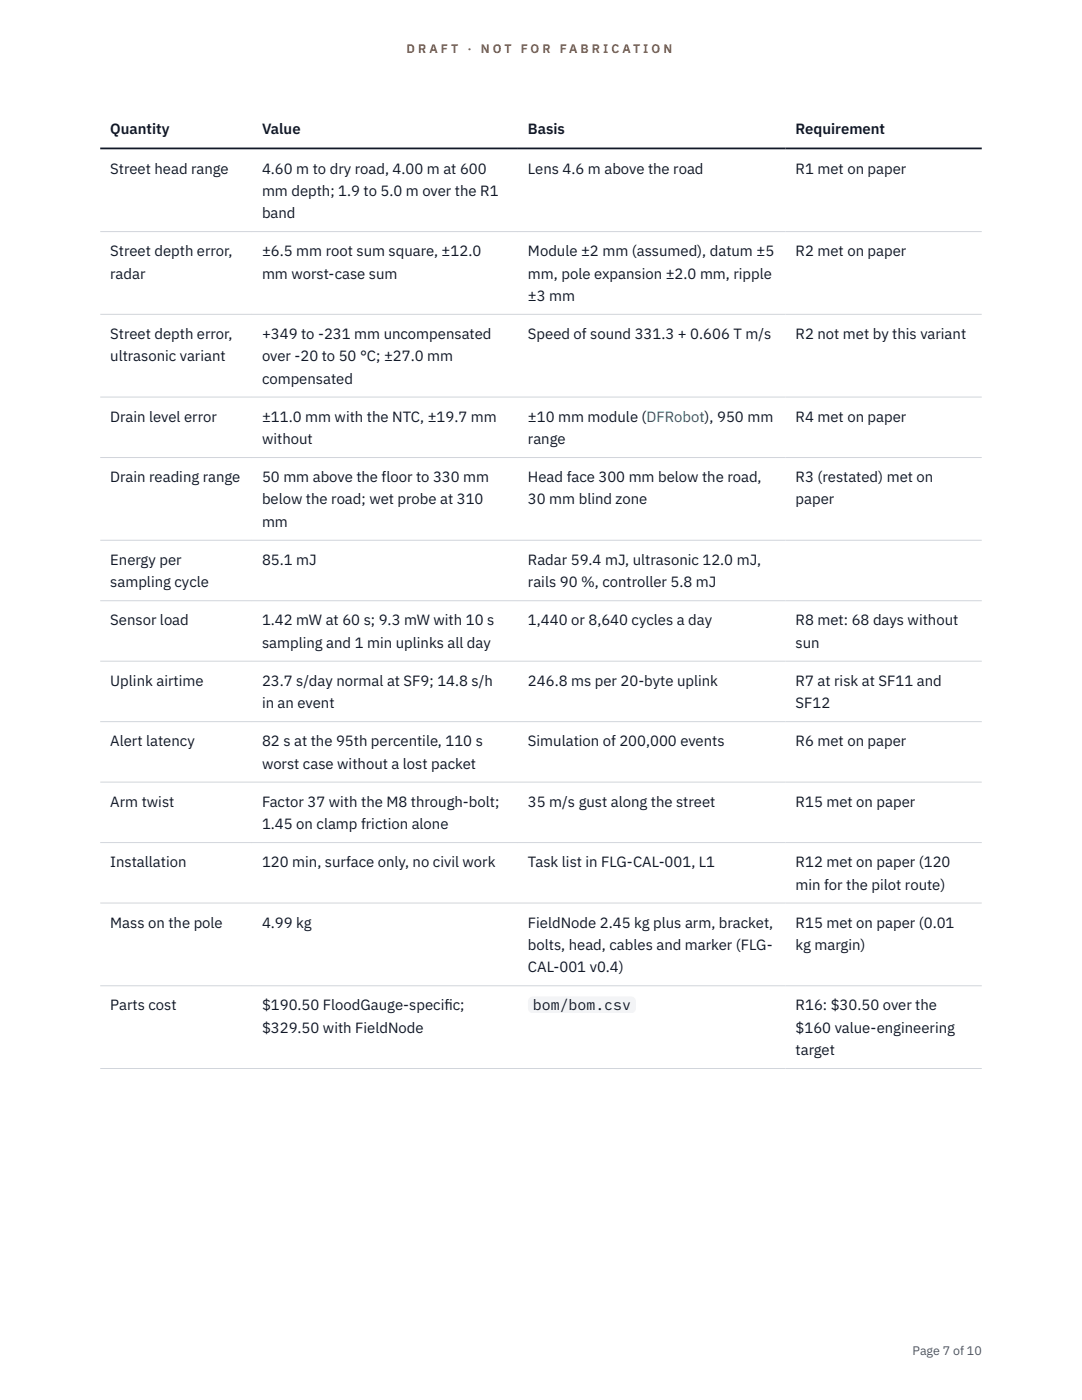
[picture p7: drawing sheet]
<svg xmlns="http://www.w3.org/2000/svg" width="216mm" height="279mm" viewBox="0 0 216 279" stroke-linecap="round" stroke-linejoin="round" font-family="sans-serif">
<defs><g id="words">
<g font-size="3" fill="#111827">
<text x="22" y="26.8">Quantity</text>
<text x="52.3" y="26.8">Value</text>
<text x="105.3" y="26.8">Basis</text>
<text x="158.8" y="26.8">Requirement</text>
<text x="22" y="34.6">Street head range</text>
<text x="52.3" y="34.6">4.60 m to dry road, 4.00 m at 600</text>
<text x="105.3" y="34.6">Lens 4.6 m above the road</text>
<text x="158.8" y="34.6">R1 met on paper</text>
<text x="52.3" y="39.1">mm depth; 1.9 to 5.0 m over the R1</text>
<text x="52.3" y="43.5">band</text>
<text x="22" y="51.1">Street depth error,</text>
<text x="52.3" y="51.1">±6.5 mm root sum square, ±12.0</text>
<text x="105.3" y="51.1">Module ±2 mm (assumed), datum ±5</text>
<text x="158.8" y="51.1">R2 met on paper</text>
<text x="22" y="55.6">radar</text>
<text x="52.3" y="55.6">mm worst-case sum</text>
<text x="105.3" y="55.6">mm, pole expansion ±2.0 mm, ripple</text>
<text x="105.3" y="60">±3 mm</text>
<text x="22" y="67.7">Street depth error,</text>
<text x="52.3" y="67.7">+349 to -231 mm uncompensated</text>
<text x="105.3" y="67.7">Speed of sound 331.3 + 0.606 T m/s</text>
<text x="158.8" y="67.7">R2 not met by this variant</text>
<text x="22" y="72.1">ultrasonic variant</text>
<text x="52.3" y="72.1">over -20 to 50 °C; ±27.0 mm</text>
<text x="52.3" y="76.5">compensated</text>
<text x="22" y="84.2">Drain level error</text>
<text x="52.3" y="84.2">±11.0 mm with the NTC, ±19.7 mm</text>
<text x="52.3" y="88.6">without</text>
<text x="105.3" y="84.2">±10 mm module (DFRobot), 950 mm</text>
<text x="105.3" y="88.6">range</text>
<text x="158.8" y="84.2">R4 met on paper</text>
<text x="22" y="96.2">Drain reading range</text>
<text x="52.3" y="96.2">50 mm above the floor to 330 mm</text>
<text x="52.3" y="100.7">below the road; wet probe at 310</text>
<text x="105.3" y="96.2">Head face 300 mm below the road,</text>
<text x="105.3" y="100.7">30 mm blind zone</text>
<text x="158.8" y="96.2">R3 (restated) met on</text>
<text x="158.8" y="100.7">paper</text>
<text x="52.3" y="105.1">mm</text>
<text x="22" y="112.7">Energy per</text>
<text x="52.3" y="112.7">85.1 mJ</text>
<text x="105.3" y="112.7">Radar 59.4 mJ, ultrasonic 12.0 mJ,</text>
<text x="22" y="117.2">sampling cycle</text>
<text x="105.3" y="117.2">rails 90 %, controller 5.8 mJ</text>
<text x="22" y="124.8">Sensor load</text>
<text x="52.3" y="124.8">1.42 mW at 60 s; 9.3 mW with 10 s</text>
<text x="105.3" y="124.8">1,440 or 8,640 cycles a day</text>
<text x="158.8" y="124.8">R8 met: 68 days without</text>
<text x="52.3" y="129.3">sampling and 1 min uplinks all day</text>
<text x="158.8" y="129.3">sun</text>
<text x="22" y="136.9">Uplink airtime</text>
<text x="52.3" y="136.9">23.7 s/day normal at SF9; 14.8 s/h</text>
<text x="105.3" y="136.9">246.8 ms per 20-byte uplink</text>
<text x="158.8" y="136.9">R7 at risk at SF11 and</text>
<text x="52.3" y="141.3">in an event</text>
<text x="158.8" y="141.3">SF12</text>
<text x="22" y="148.9">Alert latency</text>
<text x="52.3" y="148.9">82 s at the 95th percentile, 110 s</text>
<text x="105.3" y="148.9">Simulation of 200,000 events</text>
<text x="158.8" y="148.9">R6 met on paper</text>
<text x="52.3" y="153.4">worst case without a lost packet</text>
<text x="22" y="161">Arm twist</text>
<text x="52.3" y="161">Factor 37 with the M8 through-bolt;</text>
<text x="105.3" y="161">35 m/s gust along the street</text>
<text x="158.8" y="161">R15 met on paper</text>
<text x="52.3" y="165.5">1.45 on clamp friction alone</text>
<text x="22" y="173.1">Installation</text>
<text x="52.3" y="173.1">120 min, surface only, no civil work</text>
<text x="105.3" y="173.1">Task list in FLG-CAL-001, L1</text>
<text x="158.8" y="173.1">R12 met on paper (120</text>
<text x="158.8" y="177.5">min for the pilot route)</text>
<text x="22" y="185.1">Mass on the pole</text>
<text x="52.3" y="185.1">4.99 kg</text>
<text x="105.3" y="185.1">FieldNode 2.45 kg plus arm, bracket,</text>
<text x="158.8" y="185.1">R15 met on paper (0.01</text>
<text x="105.3" y="189.6">bolts, head, cables and marker (FLG-</text>
<text x="158.8" y="189.6">kg margin)</text>
<text x="105.3" y="194">CAL-001 v0.4)</text>
<text x="22" y="201.7">Parts cost</text>
<text x="52.3" y="201.7">$190.50 FloodGauge-specif</text>
<text x="88.7" y="201.7">ic;</text>
<text x="106.3" y="201.7">bom/bom.csv</text>
<text x="158.8" y="201.7">R16: $30.50 over the</text>
<text x="52.3" y="206.1">$329.50 with FieldNode</text>
<text x="158.8" y="206.1">$160 value-engineering</text>
<text x="158.8" y="210.5">target</text>
</g>
<g font-size="2.5" fill="#b45309">
<text x="81.1" y="10.5">D R A F T</text>
<text x="93.3" y="10.5">·</text>
<text x="95.9" y="10.5">N O T</text>
<text x="103.9" y="10.5">F O R</text>
<text x="111.7" y="10.5">F A B R I C A T I O N</text>
</g>
<text font-size="2.5" fill="#4b5563" x="182.1" y="270.3">Page 7 of 10</text>
</g></defs>
<g fill="none" stroke="#d1d5db" stroke-width=".2">
<path d="M20 46.2h175.9M20 62.7h175.9M20 79.2h175.9M20 91.3h175.9M20 107.8h175.9M20 119.9h175.9M20 132h175.9M20 144h175.9M20 156.1h175.9M20 168.2h175.9M20 180.2h175.9M20 196.7h175.9"/>
<path d="M20 213.2h175.9"/>
</g>
<path d="M20 29.6h175.9" fill="none" stroke="#111827" stroke-width=".35"/>
<path d="M105.3 198.9h21.6v3.3h-21.6z" fill="#f3f4f6"/>
<use href="#words"/>
</svg>
